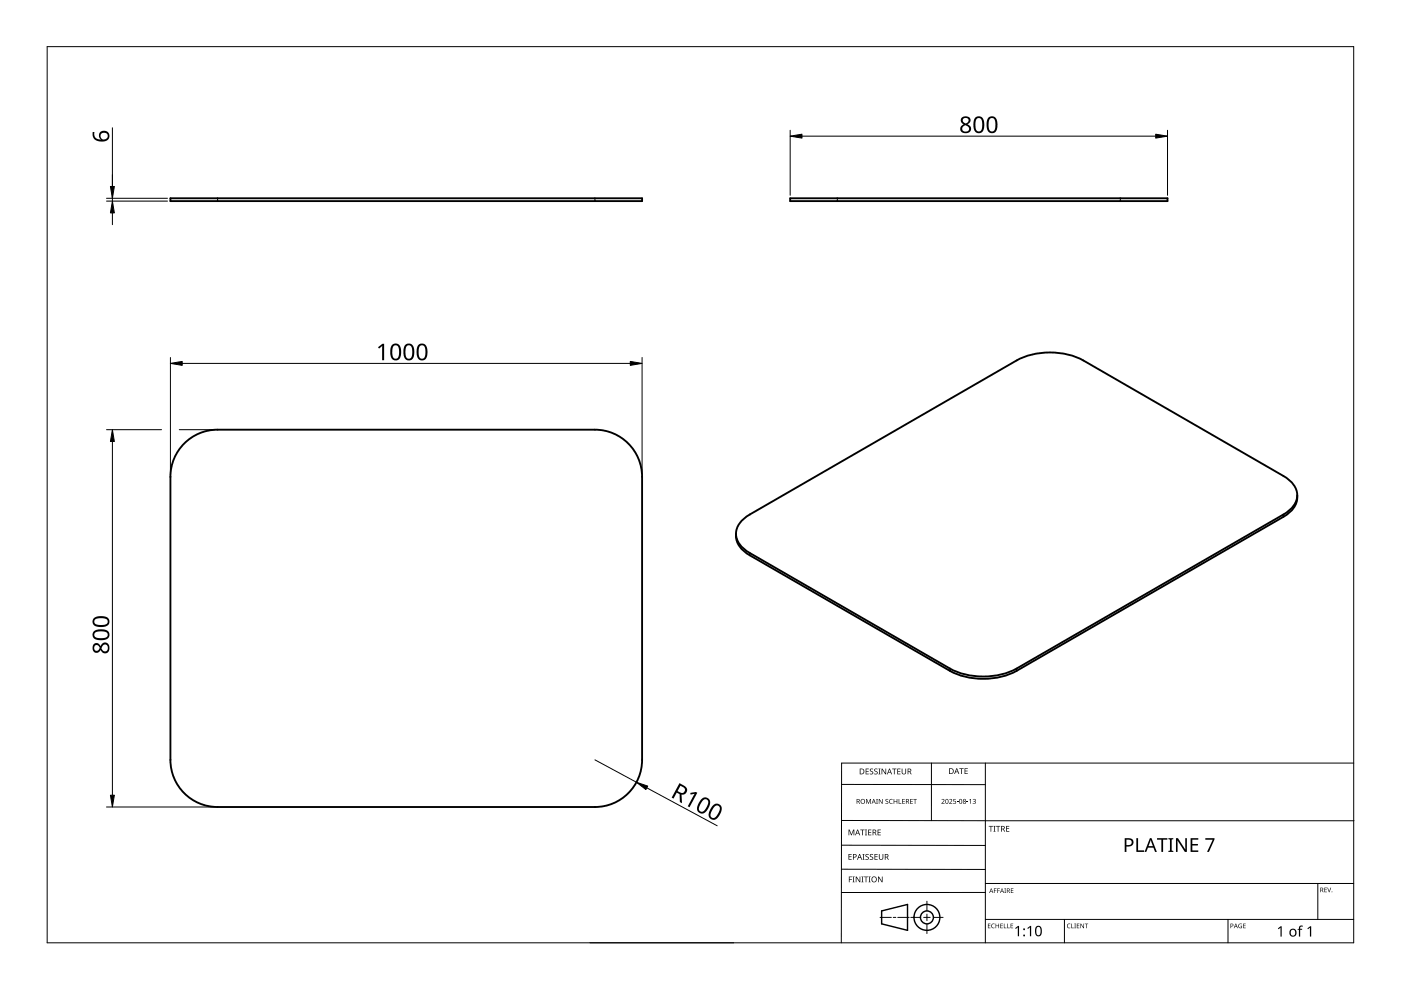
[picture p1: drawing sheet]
<svg xmlns="http://www.w3.org/2000/svg" width="297mm" height="210mm" viewBox="0 0 297 210" stroke-linecap="round" stroke-linejoin="round" font-family="sans-serif">
<path d="M36.1 42h100v.6h-100zM167.5 42h80v.6h-80zM39.5 93.6a10 10 0 0 1 6.6-2.5h80a10 10 0 0 1 10 10v60a10 10 0 0 1-10 10h-80a10 10 0 0 1-10-10v-60a10 10 0 0 1 3.4-7.5zM157.2 110.4l1.8-1.3 56.5-32.7a15.6 15.6 0 0 1 14.2 0l42.4 24.5a4.8 4.8 0 0 1 2.9 4.7 5.2 5.2 0 0 1-2.9 3.5l-56.6 32.6a15.6 15.6 0 0 1-14.1 0l-42.4-24.4a4.8 4.8 0 0 1-2.9-4.7 4.3 4.3 0 0 1 1.1-2.2zM275 105a4.8 4.8 0 0 1-2.9 4.6l-56.6 32.6a15.6 15.6 0 0 1-14.1 0l-42.4-24.5a4.9 4.9 0 0 1-3-4.5" fill="none" stroke="#000" stroke-width=".4"/>
<path d="M46.1 42v.6M126.1 42v.6M177.5 42v.6M237.5 42v.6M159 117.3v.4M272.1 109.1v.5M201.4 141.7v.5M215.5 141.7v.5" fill="none" stroke="#000" stroke-width=".21"/>
<path d="M10 9.9h277v190h-277z" fill="none" stroke="#000" stroke-width=".21"/>
<g fill="none" stroke="#000" stroke-width=".21">
<path d="M178.4 179.2l30.5 .1M178.4 166.3l30.5 .1M178.5 174h108.6M197.5 161.8v12.2M208.9 161.8v38.1M287 161.8h-108.6v38.1M125.1 199.9h30.5M178.4 184.3h30.5M186.6 194.5h2.4M189.4 194.5h.5M190.4 194.5h2.4M193.1 194.5h2.1"/>
<path d="M195.8 194.5h1.4M196.5 191.1v2M196.5 193.8v1.4M196.5 195.9v2M197.9 194.5h2.1M208.9 189.2h-30.5M208.9 187.3h78.1M208.9 194.9h78.1M225.7 194.9v5M260.4 194.9v5M279.4 187.3v7.6"/>
</g>
<g fill="none" stroke="#000" stroke-width=".3">
<path d="M186.9 193.1l5.5-1.3v5.5l-5.5-1.4z"/>
<circle cx="196.5" cy="194.5" r="1.37"/>
<circle cx="196.5" cy="194.5" r="2.74"/>
</g>
<g fill="#000">
<path d="M179.9 175.9h.2l.4 1 .4-1h.2v1.2h-.1v-1.1l-.4 1.1h-.2l-.4-1.1 .1 1.1h-.2zM182.4 175.9h.9v.1h-.4v1.1h-.1v-1.1h-.4zM183.4 175.9h.4l-.1 .1v1l.1 .1h-.4l.1-.1v-1zM183.6 169.4h.2l.3 .8 .4-.8h.2v1h-.2v-.9l-.4 .9-.4-.9 .1 .9h-.2zM183.5 163h.7v.1h-.5v.4h.5v.1h-.5v.4h.5v.2h-.7zM184.1 175.9h.6v.1h-.5v.4h.5v.1h-.5v.5h.5v.1h-.6zM184.5 163.1l.4-.2 .2 .1v.1a.25 .25 0 0 0-.4-.1 .25 .25 0 0 0 0 .4 .4 .4 0 0 1 .5 .3 .4 .4 0 0 1-.3 .5 .4 .4 0 0 1-.5-.2h.1a.27 .27 0 0 0 .4 .1 .27 .27 0 0 0-.1-.4l-.3-.3zM185.4 163.1l.4-.2 .3 .1-.1 .1a.25 .25 0 0 0-.4-.1 .25 .25 0 0 0 0 .4 .4 .4 0 0 1 .5 .3 .4 .4 0 0 1-.3 .5 .4 .4 0 0 1-.5-.2h.1a.27 .27 0 0 0 .4 .1 .27 .27 0 0 0 0-.4l-.4-.3zM185.8 169.4h.3l-.1 .1v.8l.1 .1h-.3l.1-.1zM186.2 163h.5l-.2 .1v1l.2 .1h-.5l.2-.1v-1zM186.1 175.9h.6v.1h-.5v.4h.5v.1h-.5v.5h.5v.1h-.6zM186.3 169.4h.2l.5 .8v-.8h.1v1h-.1l-.6-.8v.8h-.1z"/>
<path d="M186.9 163h.2l.6 1v-1h.2v1.2h-.2l-.6-1v1h-.2zM187.8 169.5l.3-.1h.2v.2a.25 .25 0 0 0-.3-.1 .25 .25 0 0 0-.1 .3 .25 .25 0 0 0 .3 .1 .32 .32 0 0 1 0 .5 .32 .32 0 0 1-.5-.1 .25 .25 0 0 0 .4 .1 .25 .25 0 0 0 0-.4l-.3-.2zM188.6 169.5l.4-.1h.3l-.1 .2a.41 .41 0 0 0-.6 .3 .41 .41 0 0 0 .6 .4 .48 .48 0 0 1-.6-.1 .48 .48 0 0 1 0-.7zM189.1 163h1v.1h-.4v1.1h-.2v-1.1h-.4zM189.5 169.4h.1v.4h.5v-.4h.1v1h-.1v-.5h-.5v.5h-.1zM190.5 169.4h.2v.9h.4v.1h-.6zM190.2 163h.7v.1h-.5v.4h.5v.1h-.5v.4h.5v.2h-.7zM191.3 169.4h.5v.1h-.4v.3h.4v.1h-.4v.4h.4v.1h-.5zM191.2 163h.1v.8a.32 .32 0 0 0 .3 .3 .32 .32 0 0 0 .4-.4v-.7h.1v.7a.47 .47 0 0 1-.5 .5 .47 .47 0 0 1-.4-.5zM193 169.4h.5v.1h-.4v.3h.4v.1h-.4v.4h.4v.1h-.5zM193.6 169.4h.8v.1h-.3v.9h-.2v-.9h-.3zM199.6 169.5a.37 .37 0 0 1 .6 0 .37 .37 0 0 1-.2 .6l-.2 .2h.5v.1h-.7l.3-.4a.27 .27 0 0 0 .2-.3 .27 .27 0 0 0-.4-.1z"/>
<path d="M201.2 169.5a.37 .37 0 0 1 .6 0 .37 .37 0 0 1-.2 .6l-.2 .2h.5v.1h-.7l.3-.4a.27 .27 0 0 0 .3-.3 .27 .27 0 0 0-.5-.1zM202.1 169.4h.5v.1h-.4v.3a.34 .34 0 0 1 .5 .2 .34 .34 0 0 1-.2 .4 .34 .34 0 0 1-.4-.1 .29 .29 0 0 0 .4 0 .29 .29 0 0 0 0-.4 .29 .29 0 0 0-.4 0zM202.9 170l.3 .1zM203.4 162.9h.9v.1h-.4v1.1h-.1v-1.1h-.4zM205 170l.3 .1zM204.5 162.9h.7v.1h-.5v.4h.4v.1h-.4v.5h.5v.1h-.7zM205.5 169.6l.4-.2v1h-.2v-.9zM206.2 169.5a.32 .32 0 0 1 .5-.1 .32 .32 0 0 1 0 .5 .33 .33 0 0 1 .1 .5 .33 .33 0 0 1-.6-.1 .26 .26 0 0 0 .4 .1 .26 .26 0 0 0 .1-.4l-.3-.2a.23 .23 0 0 0 .3 0 .23 .23 0 0 0-.1-.4 .23 .23 0 0 0-.3 .2zM209.6 175.1h.9v.2h-.3v1h-.2v-1h-.4zM210.6 175.1h.5l-.2 .1v1l.2 .1h-.5l.2-.1v-1zM211.2 175.1h.9v.2h-.4v1h-.2v-1h-.3zM213.3 175.1h.7v.2h-.5v.3h.5v.2h-.5v.4h.5v.1h-.7z"/>
<path d="M180 185.8h.7v.2h-.6v.4h.5v.1h-.5v.6h-.1zM179.9 181.1h.7v.1h-.5v.4h.4v.1h-.4v.5h.5v.1h-.7zM180.8 185.8h.4l-.1 .2v.9l.1 .2h-.4l.1-.2v-.9zM181.4 185.8h.2l.7 1.1v-1.1h.1v1.3h-.2l-.6-1v1h-.2zM182.6 185.8h.5l-.2 .2v.9l.2 .2h-.5l.2-.2v-.9zM182.9 181.1h.4l-.1 .1v1l.1 .1h-.4l.1-.1v-1zM183.2 185.8h.9v.2h-.4v1.1h-.2v-1.1h-.3zM183.5 181.2l.5-.1h.2v.2a.25 .25 0 0 0-.4-.1 .25 .25 0 0 0 0 .4 .4 .4 0 0 1 .4 .3 .4 .4 0 0 1-.2 .4 .4 .4 0 0 1-.5-.2 .27 .27 0 0 0 .5 .1 .27 .27 0 0 0-.1-.4l-.4-.3zM184.2 185.8h.4l-.1 .2v.9l.1 .2h-.4l.1-.2v-.9zM184.5 181.2l.4-.1h.2v.2a.25 .25 0 0 0-.4-.1 .25 .25 0 0 0 0 .4 .4 .4 0 0 1 .5 .3 .4 .4 0 0 1-.3 .4 .4 .4 0 0 1-.5-.2h.1a.27 .27 0 0 0 .4 .1 .27 .27 0 0 0-.1-.4l-.3-.3zM185.4 181.1h.7v.1h-.5v.4h.5v.1h-.5v.5h.5v.1h-.7zM186.2 185.8h.1l.7 1.1v-1.1h.1v1.3h-.2l-.6-1v1h-.1z"/>
<path d="M186.3 181.1h.2v.8a.32 .32 0 0 0 .3 .3 .32 .32 0 0 0 .3-.3v-.8h.2v.8a.47 .47 0 0 1-.5 .4 .47 .47 0 0 1-.5-.4zM209.5 195.8h.5l-.4 .1v.3h.4l-.4 .1v.4l.4 .1h-.5zM210.3 196l.3-.2 .3 .1v.1a.39 .39 0 0 0-.6 .3 .39 .39 0 0 0 .6 .4 .46 .46 0 0 1-.7-.1 .46 .46 0 0 1 .1-.6zM210.7 188.4h.6l-.4 .1v.3h.4l-.4 .1v.4h-.2zM211.4 188.4h.6l-.4 .1v.3h.4l-.4 .1v.4h-.2zM211.1 195.8h.1v.4h.5v-.4h.1v1h-.1v-.5h-.5v.5h-.1zM212.1 195.8h.5l-.4 .1v.3h.4l-.4 .1v.4l.4 .1h-.5zM212.8 195.8h.2v.9l.4 .1h-.6zM212.9 188.4h.4l-.1 .1 .1 .8h-.4l.2-.1zM213.6 195.8h.1v.9l.4 .1h-.5zM214.3 195.8h.5l-.4 .1v.3h.4l-.4 .1v.4l.4 .1h-.5zM214.3 188.4h.6l-.5 .1v.3h.4l-.4 .1v.3l.5 .1h-.6z"/>
<path d="M215.2 196.8l.6-.5h.3v2.2h-.3v-1.9l-.4 .4zM217.8 196.8l.6-.5h.2v2.2h-.2v-1.9l-.4 .4zM226.3 196l.4-.2 .3 .1-.1 .1a.39 .39 0 0 0-.6 .3 .39 .39 0 0 0 .6 .4 .46 .46 0 0 1-.6-.1 .46 .46 0 0 1 0-.6zM227.1 195.8h.2v.9l.4 .1h-.6zM227.8 195.8h.3l-.1 .1 .1 .9h-.3l.1-.1zM228.3 195.8h.5l-.4 .1v.3h.4l-.4 .1v.4l.4 .1h-.5zM229.1 195.8h.1l.5 .8v-.8h.1v1h-.1l-.5-.8v.8h-.1zM230 195.8h.7l-.3 .1v.9h-.1v-.9zM240.9 177.7h.4v2.6h1.3v.3h-1.7zM245.3 177.7h2.2v.3h-.9v2.6h-.4v-2.6h-.9zM247.7 177.7h1.1v.2l-.4 .1v2.3l.4 .1v.2h-1.1v-.2l.4-.1v-2.3l-.4-.1zM249.3 177.7h.5l1.5 2.4v-2.4h.3v2.9h-.4l-1.5-2.4v2.4h-.4z"/>
<path d="M252.4 177.7h1.7v.3h-1.3v.9h1.2v.4h-1.2v1h1.3v.3h-1.7zM255.5 177.7h2l-1.2 2.9h-.4l1.2-2.6h-1.6zM262.7 196l.6-.1-.1 .1a.4 .4 0 0 0-.5 .3 .4 .4 0 0 0 .5 .4v-.3l-.2-.1h.3v.5a.53 .53 0 0 1-.7-.1 .53 .53 0 0 1 .1-.7zM263.6 195.8h.5l-.4 .1v.3h.4l-.4 .1v.4l.4 .1h-.5zM270.9 196.8l.6-.4h.2v2.2h-.2v-1.9l-.4 .3zM275.5 196.4l.7-.1v.2h-.4l-.1 .2v.2h.4v.2h-.4v1.5h-.3v-1.5h-.3l.3-.2zM277.2 196.8l.6-.4h.2v2.2h-.3v-1.9l-.4 .3zM280.8 188.2h.5l-.4 .1v.3h.4l-.4 .1v.4l.4 .1h-.5zM281.4 188.2h.1l.3 .8 .3-.8h.1l-.3 1h-.1z"/>
<path d="M181.6 169.4h.3a.29 .29 0 0 1 .4 .2 .29 .29 0 0 1-.2 .4l.3 .4h-.2l-.2-.4h-.2v.4h-.2zM181.8 169.5v.4h.1a.2 .2 0 0 0 .2-.2 .2 .2 0 0 0-.2-.2z"/>
<path d="M181.8 175.9h.1l.5 1.2h-.2l-.1-.4h-.5l-.2 .4h-.1zM181.8 176l-.2 .6h.4z"/>
<path d="M182.3 163h.4a.61 .61 0 0 1 .6 .6 .61 .61 0 0 1-.7 .6h-.3zM182.4 163.1v.9h.2a.48 .48 0 0 0 .5-.4 .48 .48 0 0 0-.5-.5z"/>
<path d="M182.4 169.9a.51 .51 0 0 1 1 0 .51 .51 0 0 1-1 0zM182.6 169.9a.4 .4 0 0 0 .8 0 .4 .4 0 0 0-.8 0z"/>
<path d="M185 175.9h.3a.35 .35 0 0 1 .5 .2 .35 .35 0 0 1-.3 .5l.4 .5h-.2l-.3-.5h-.2v.5h-.2zM185.2 176v.5h.1a.23 .23 0 0 0 .3-.3 .23 .23 0 0 0-.3-.2z"/>
<path d="M185.2 169.4l.5 1-.3-.3h-.4l-.2 .3zM185.2 169.5l-.1 .5h.3z"/>
<path d="M188.5 163h.2l.4 1.2h-.1l-.2-.4h-.5l-.1 .4h-.2zM188.6 163.1l-.2 .6h.4z"/>
<path d="M192.1 169.4h.3a.29 .29 0 0 1 .3 .2 .29 .29 0 0 1-.2 .4l.3 .4h-.1l-.3-.4h-.2v.4h-.1zM192.2 169.5v.4h.2a.2 .2 0 0 0 .2-.2 .2 .2 0 0 0-.3-.2z"/>
<path d="M192.4 163h.4a.35 .35 0 0 1 .4 .2 .35 .35 0 0 1-.2 .4l.3 .6h-.2l-.3-.5h-.2v.5h-.2zM192.6 163.1v.4h.2a.23 .23 0 0 0 .3-.2 .23 .23 0 0 0-.3-.2z"/>
<path d="M200.5 169.5l.4-.1 .2 .2v.5l-.2 .3h-.3l-.1-.2zM200.6 169.6v.1a.37 .37 0 0 0-.1 .4 .37 .37 0 0 0 .4 .2 .4 .4 0 0 0 .1-.5 .4 .4 0 0 0-.4-.2z"/>
<path d="M201.2 162.9h.4a.61 .61 0 0 1 .6 .6 .61 .61 0 0 1-.6 .6h-.4zM201.4 163v1h.1a.48 .48 0 0 0 .5-.5 .48 .48 0 0 0-.4-.5z"/>
<path d="M202.8 162.9h.1l.5 1.2h-.2l-.1-.4h-.5l-.1 .4h-.2zM202.8 163l-.1 .6h.3z"/>
<path d="M203.5 169.5l.3-.1 .2 .2v.5l-.2 .3h-.3l-.1-.2zM203.5 169.6v.1a.37 .37 0 0 0-.1 .4 .37 .37 0 0 0 .4 .2 .4 .4 0 0 0 .2-.5 .4 .4 0 0 0-.5-.2z"/>
<path d="M204.2 169.5a.29 .29 0 0 1 .5-.1 .29 .29 0 0 1-.1 .5 .29 .29 0 0 1 .1 .4 .29 .29 0 0 1-.4 0 .29 .29 0 0 1 .1-.4zM204.3 170.2a.2 .2 0 0 0 .4 0 .2 .2 0 0 0-.4 0zM204.3 169.7a.2 .2 0 0 0 .4 0 .2 .2 0 0 0-.4 0z"/>
<path d="M212.3 175.1h.3a.35 .35 0 0 1 .4 .3 .35 .35 0 0 1-.2 .4l.3 .5h-.2l-.3-.5h-.2v.5h-.1zM212.4 175.2v.5h.2a.23 .23 0 0 0 .3-.2 .23 .23 0 0 0-.3-.3z"/>
<path d="M238.5 177.7h.7a.92 .92 0 0 1 1.1 .9 .92 .92 0 0 1-1.1 .9h-.4v1.1h-.3zM238.8 178v1.2a.73 .73 0 0 0 .9-.1 .73 .73 0 0 0 .2-.8l-.4-.2z"/>
<path d="M180.8 181.1h.4a.41 .41 0 0 1 .4 .5 .41 .41 0 0 1-.6 .2v.5h-.2zM181 181.2v.5a.29 .29 0 0 0 .5-.3 .29 .29 0 0 0-.5-.2z"/>
<path d="M182.2 181.1h.1l.5 1.2h-.2l-.1-.4h-.5l-.1 .4h-.2zM182.3 181.2l-.2 .6h.3z"/>
<path d="M184.7 186.5a.61 .61 0 0 1 1.2 0 .61 .61 0 0 1-1.2 0zM184.9 186.5a.45 .45 0 0 0 .9 0 .45 .45 0 0 0-.9 0z"/>
<path d="M187.6 181.1h.3a.35 .35 0 0 1 .5 .2 .35 .35 0 0 1-.3 .4l.4 .6h-.2l-.3-.5h-.3v.5h-.1zM187.7 181.2v.5h.2a.23 .23 0 0 0 .3-.3 .23 .23 0 0 0-.3-.2z"/>
<path d="M210.1 188.4l.5 .9-.2-.3h-.4l-.3 .3zM210.2 188.5l-.2 .4h.3z"/>
<path d="M212.4 188.4l.5 .9-.3-.3h-.3l-.3 .3zM212.4 188.5l-.1 .4h.3z"/>
<path d="M213.5 188.4h.2a.28 .28 0 0 1 .4 .2 .28 .28 0 0 1-.2 .3l.3 .4-.4-.4h-.2v.4h-.1zM213.6 188.5v.3h.1a.19 .19 0 0 0 .3-.2 .19 .19 0 0 0-.3-.1z"/>
<path d="M219.7 196.4a.79 .79 0 0 1 1 .1 .79 .79 0 0 1 .2 .9 .8 .8 0 0 1-.7 1.1 .8 .8 0 0 1-.8-1.1zM219.9 196.6a1.2 1.2 0 0 0 .3 1.7 1.15 1.15 0 0 0 .1-1.8z"/>
<path d="M243.8 177.7h.3l1.2 2.9h-.4l-.4-.9h-1.1l-.4 .9h-.3zM244 178.1l-.5 1.3h.9z"/>
<path d="M260.9 195.8h.2a.32 .32 0 0 1 .4 .4 .32 .32 0 0 1-.5 .2v.4h-.1zM261 195.9v.4a.24 .24 0 0 0 .4-.2 .24 .24 0 0 0-.4-.2z"/>
<path d="M262 195.8l.4 1-.2-.3h-.4l-.2 .3zM262 196l-.1 .4h.3z"/>
<path d="M273.6 197.1a.82 .82 0 0 1 1.2 .1 .82 .82 0 0 1-.2 1.2 .82 .82 0 0 1-1.2-.4zM273.8 197.2a.6 .6 0 0 0-.1 .8 .6 .6 0 0 0 .8 .2l.1-.3a.53 .53 0 0 0-.1-.6 .53 .53 0 0 0-.7-.1z"/>
<path d="M279.9 188.2h.3a.28 .28 0 0 1 .3 .2 .28 .28 0 0 1-.1 .3l.2 .5-.3-.4h-.2v.4h-.2zM280.1 188.3v.4h.1a.19 .19 0 0 0 .2-.2 .19 .19 0 0 0-.2-.2z"/>
<circle cx="217.1" cy="198.3" r=".2"/>
<circle cx="217.1" cy="197" r=".2"/>
<circle cx="282.4" cy="189.1" r=".09"/>
</g>
<g fill="none" stroke="#000" stroke-width=".21">
<path d="M23.8 27.1v15.5M167.5 27.6v13.8M170 28.9h75M247.5 27.6v13.8M22.6 42.6h12.9M22.6 42h12.9M23.8 45.1v2.5M36.1 75.8v24.7M38.6 77h95M136.1 75.8v24.7M22.6 91.1h11.7M23.8 93.6v75"/>
<path d="M38 91.1h7.5M22.6 171.1h22.9M126.1 161.1l8.8 4.8M137.1 167l15 8.1"/>
</g>
<path d="M23.4 39.5h.8l-.4 2.5zM167.5 28.9l2.5-.4v.8zM245 28.5l2.5 .4-2.5 .4zM23.8 42.6l.4 2.5h-.8zM36.1 77l2.5-.4v.9zM133.6 76.6l2.5 .4-2.5 .5zM23.8 91.1l.4 2.5h-.8zM23.4 168.6h.8l-.4 2.5zM134.9 165.9l2.4 .8-.4 .7z" fill="#000" stroke="#000" stroke-width=".21"/>
<g fill="#000">
<path d="M80.1 73.6l1-.7h.3v3.5h-.4v-3.1l-.6 .6zM146.4 168.1l1.1-.2 .3 .2-1.6 3.1-.4-.2 1.5-2.7-.9 .2z"/>
<path d="M19.7 28h.3a1.18 1.18 0 0 0 1.4 1.6 1.08 1.08 0 0 1-.1-1.6 1.08 1.08 0 0 1 1.6 0 1.22 1.22 0 0 1 .1 1.5 1.22 1.22 0 0 1-1.3 .5 1.63 1.63 0 0 1-2-2zM21.3 28.9a.76 .76 0 0 0 1.5 0 .76 .76 0 0 0-1.5 0z"/>
<path d="M203.9 25a1.03 1.03 0 0 1 1.2-.3 1.03 1.03 0 0 1 .6 1.2l-.6 .5a1 1 0 0 1 .7 1.2 1 1 0 0 1-1.3 .6 .94 .94 0 0 1-.9-.8 .94 .94 0 0 1 .7-1l-.1-.1a.88 .88 0 0 1-.3-1.3zM204 27.3a.7 .7 0 0 0 1.4 0 .7 .7 0 0 0-1.4 0zM204.2 25.6a.58 .58 0 0 0 1.1 0 .58 .58 0 0 0-1.1 0z"/>
<path d="M206.8 24.9a1.16 1.16 0 0 1 1.3-.1 1.16 1.16 0 0 1 .6 1.2 1.69 1.69 0 0 1-1 2.2 1.27 1.27 0 0 1-1.3-1.5l.1-1.2zM207.1 25.2a2.16 2.16 0 0 0 .3 2.7 .82 .82 0 0 0 .8-1.1 1.35 1.35 0 0 0-.7-1.8z"/>
<path d="M209.6 24.9a1.16 1.16 0 0 1 1.3-.1 1.16 1.16 0 0 1 .6 1.2 1.69 1.69 0 0 1-1 2.2 1.27 1.27 0 0 1-1.3-1.5l.1-1.2zM209.9 25.2a2.16 2.16 0 0 0 .2 2.7 .82 .82 0 0 0 .9-1.1 1.35 1.35 0 0 0-.7-1.8z"/>
<path d="M83.2 73.1a1.16 1.16 0 0 1 1.3-.1 1.16 1.16 0 0 1 .5 1.2 1.69 1.69 0 0 1-1 2.2 1.27 1.27 0 0 1-1.3-1.6l.1-1.1zM83.4 73.4a2.16 2.16 0 0 0 .3 2.6 .82 .82 0 0 0 .9-1 1.35 1.35 0 0 0-.7-1.8z"/>
<path d="M86 73.1a1.16 1.16 0 0 1 1.3-.1 1.16 1.16 0 0 1 .5 1.2 1.69 1.69 0 0 1-1 2.2 1.27 1.27 0 0 1-1.3-1.6l.1-1.1zM86.2 73.4a2.16 2.16 0 0 0 .3 2.6 .82 .82 0 0 0 .9-1 1.35 1.35 0 0 0-.7-1.8z"/>
<path d="M88.8 73.1a1.16 1.16 0 0 1 1.3-.1 1.16 1.16 0 0 1 .5 1.2 1.69 1.69 0 0 1-1 2.2 1.27 1.27 0 0 1-1.3-1.6l.1-1.1zM89 73.4a2.16 2.16 0 0 0 .3 2.6 .82 .82 0 0 0 .9-1 1.35 1.35 0 0 0-.7-1.8z"/>
<path d="M20 136.5a.88 .88 0 0 1 1.3 .5 1 1 0 0 1 1.3-.7 1 1 0 0 1 .6 1.3 .94 .94 0 0 1-.9 .9 .94 .94 0 0 1-1-.7 .91 .91 0 0 1-1.2 .6 .91 .91 0 0 1-.5-1.2zM21.6 137.4a.69 .69 0 0 0 1.3 0 .69 .69 0 0 0-1.3 0zM20 137.4a.58 .58 0 0 0 1.1 0 .58 .58 0 0 0-1.1 0z"/>
<path d="M19.9 133.9a2.59 2.59 0 0 1 3.2 .2 1.22 1.22 0 0 1-.2 1.3 1.22 1.22 0 0 1-1.3 .3 1.53 1.53 0 0 1-2-1zM20.2 134.1a.75 .75 0 0 0 0 1 .75 .75 0 0 0 .9 .2h1a.69 .69 0 0 0 .7-.7 .69 .69 0 0 0-.7-.7h-1.3z"/>
<path d="M19.9 131.1a2.6 2.6 0 0 1 3.2 .2 1.22 1.22 0 0 1-.2 1.3 1.22 1.22 0 0 1-1.3 .3 1.53 1.53 0 0 1-2-1zM20.2 131.3a.75 .75 0 0 0 0 1 .75 .75 0 0 0 .9 .2h1a.69 .69 0 0 0 .7-.7 .69 .69 0 0 0-.7-.7h-1.3z"/>
<path d="M144.1 166l.8 .5a1 1 0 0 1 .8 1.2 1 1 0 0 1-1.2 .8l.1 1.8-.5-.2v-1.7l-.6-.3-.7 1.2-.4-.2zM144.3 166.6l-.6 1.1 .4 .3a.67 .67 0 0 0 1-.2 .67 .67 0 0 0-.4-1z"/>
<path d="M148.7 169.4a1.13 1.13 0 0 1 1.6 0 1.13 1.13 0 0 1 .1 1.6 1.69 1.69 0 0 1-1.9 1.4 1.27 1.27 0 0 1-.4-2zM149 169.7l-.7 1.3a.69 .69 0 0 0 .2 1 .69 .69 0 0 0 1-.3 1.91 1.91 0 0 0 .5-2.1l-.5-.2z"/>
<path d="M151.2 170.8a1.13 1.13 0 0 1 1.5-.1 1.13 1.13 0 0 1 .1 1.6 1.69 1.69 0 0 1-1.9 1.4 1.27 1.27 0 0 1-.4-2zM151.5 171l-.8 1.4a.69 .69 0 0 0 .3 1 .69 .69 0 0 0 .9-.4 1.91 1.91 0 0 0 .6-2l-.5-.2z"/>
</g>
</svg>
